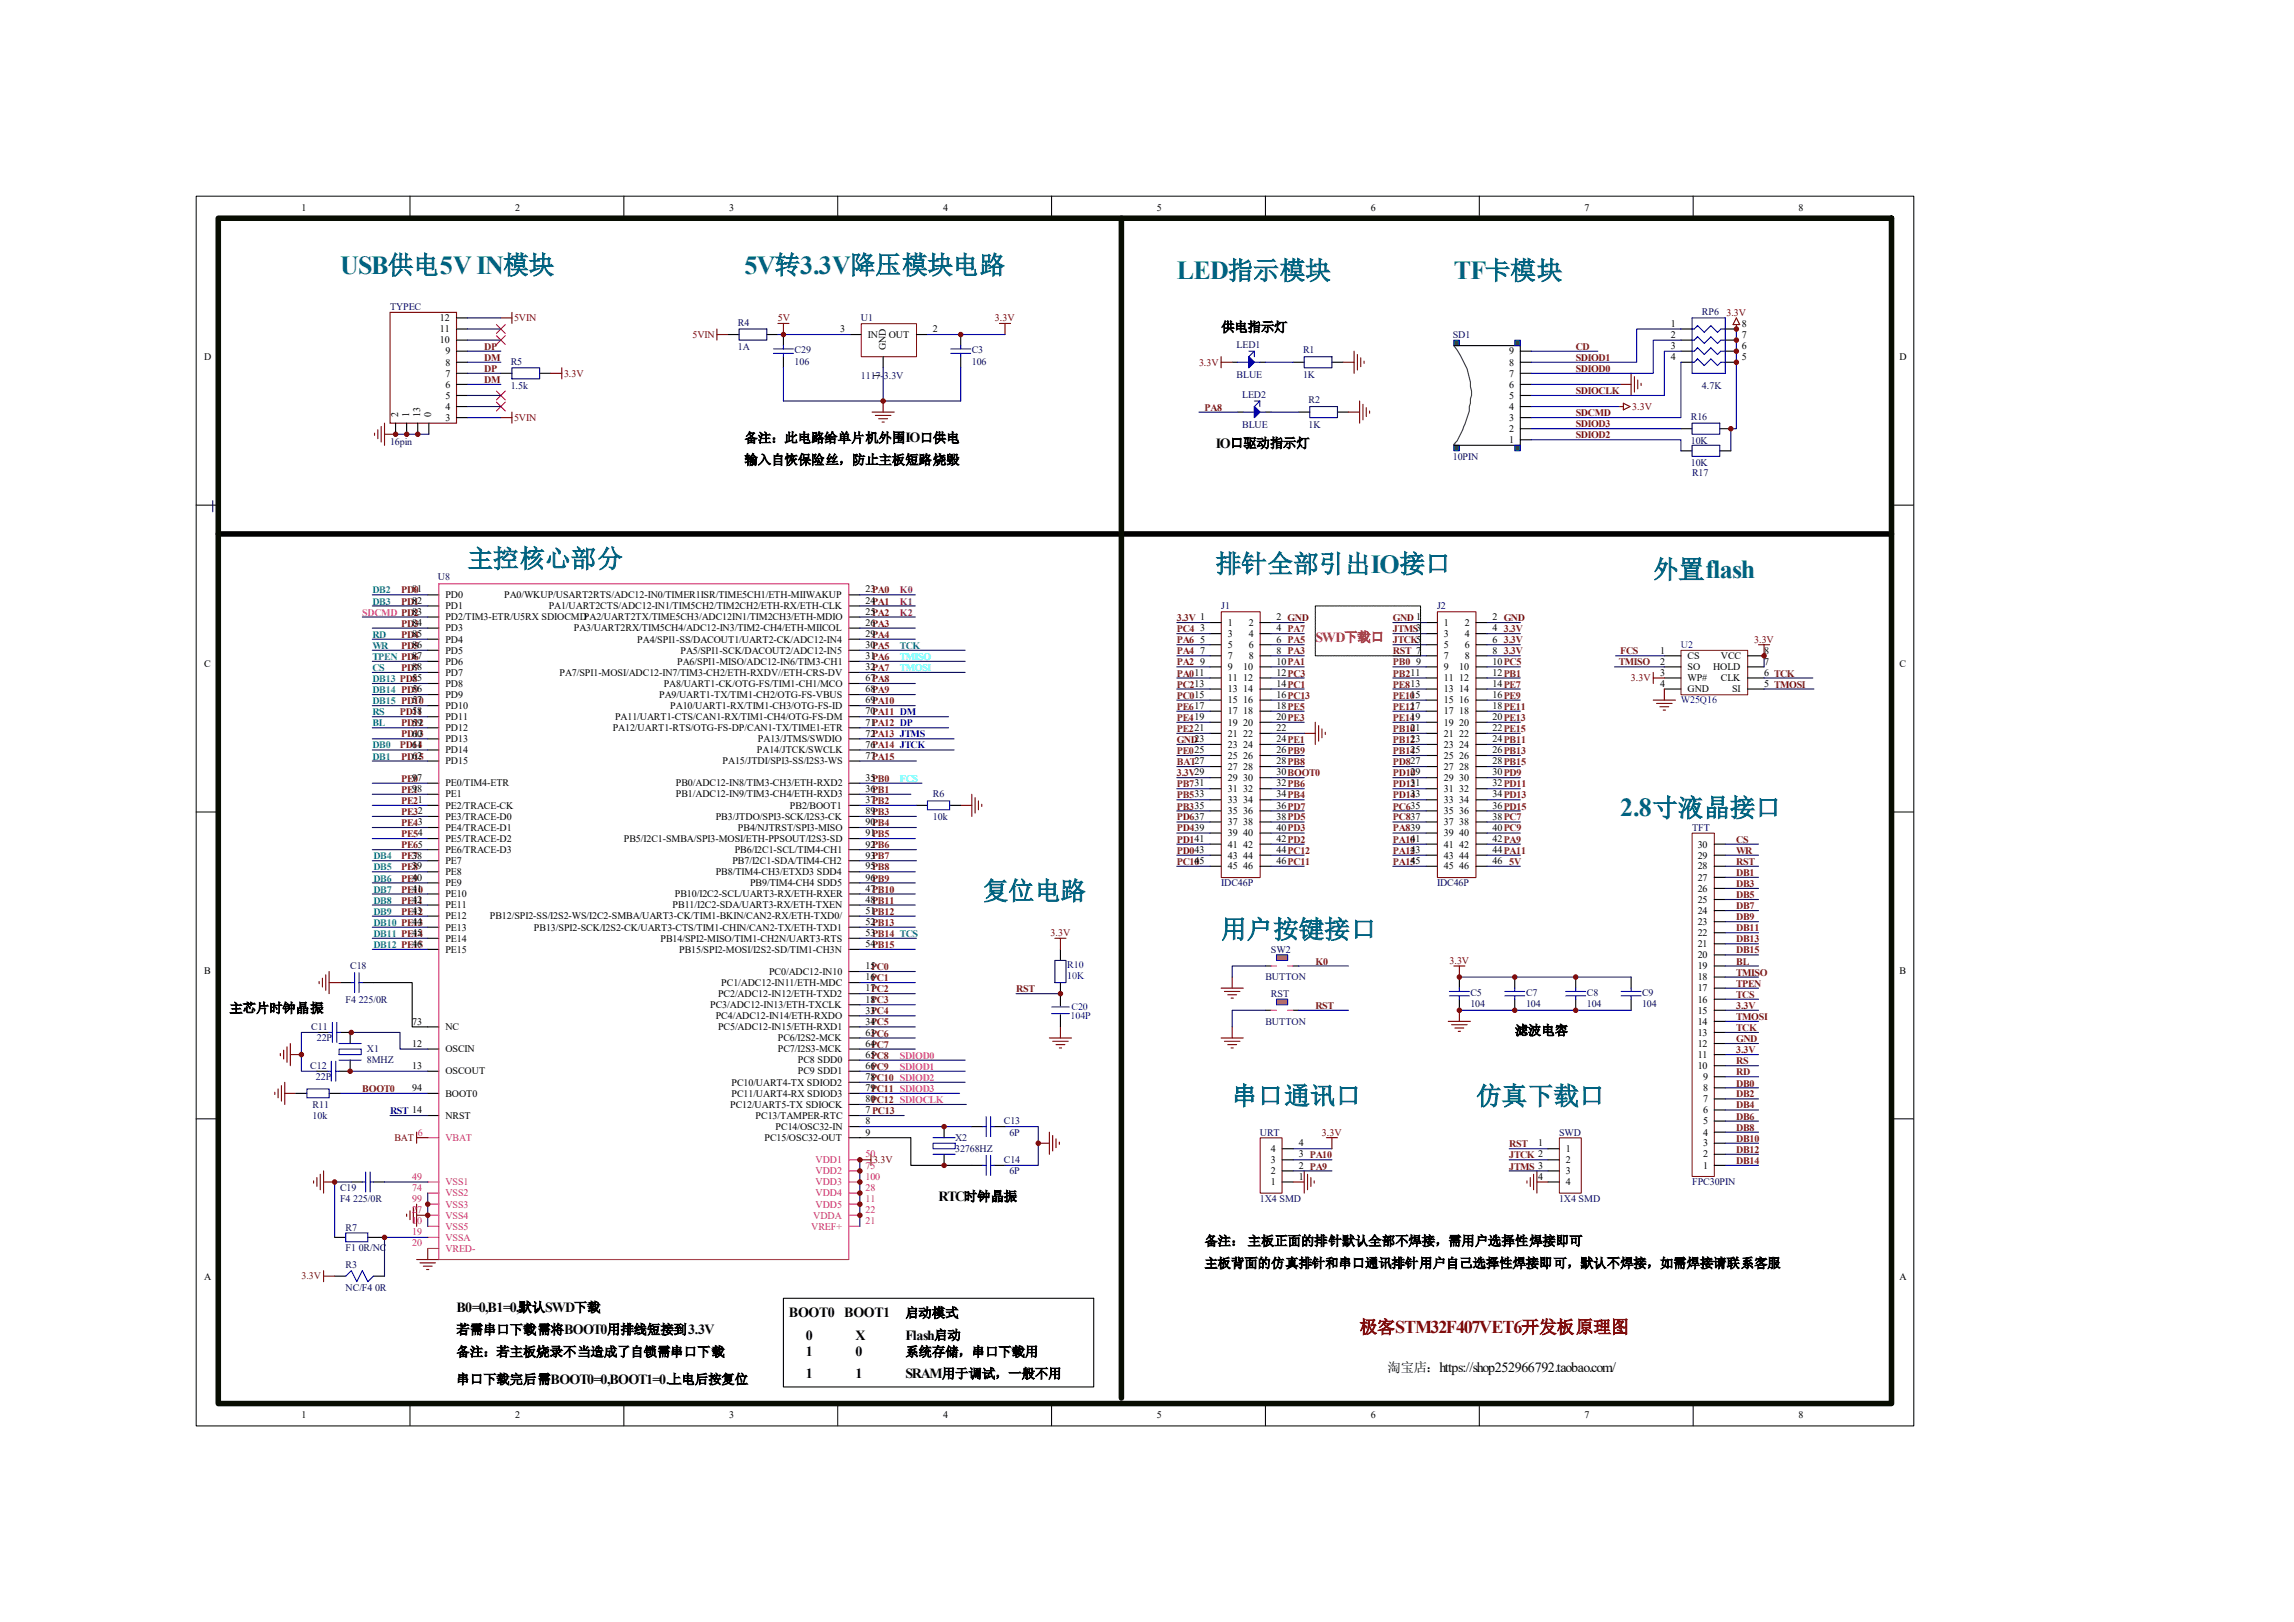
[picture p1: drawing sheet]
<svg xmlns="http://www.w3.org/2000/svg" width="297mm" height="210mm" viewBox="0 0 297 210" stroke-linecap="round" stroke-linejoin="round" font-family="sans-serif">
<defs><g id="words">
<g font-size="3.4" fill="#006281">
<text x="44" y="35.4">USB供电5V IN模块</text>
<text x="96.4" y="35.4">5V转3.3V降压模块电路</text>
<text x="152.4" y="36.2">LED指示模块</text>
<text x="188.2" y="36.2">TF卡模块</text>
<text x="209.8" y="105.7">2.8寸液晶接口</text>
</g>
<g font-size="3.3" fill="#006281">
<text x="60.5" y="73.4">主控核心部分</text>
<text x="157.4" y="74.1">排针全部引出IO接口</text>
<text x="214" y="74.8">外置flash</text>
<text x="127.3" y="116.5">复位电路</text>
<text x="158.1" y="121.5">用户按键接口</text>
<text x="159.5" y="143">串口通讯口</text>
<text x="191.1" y="143">仿真下载口</text>
</g>
<text font-size="2.3" fill="#800000" x="176" y="172.6">极客STM32F407VET6开发板原理图</text>
<g font-size="1.8">
<text x="157.4" y="58">IO口驱动指示灯</text>
<text x="121.5" y="155.5">RTC时钟晶振</text>
<text x="59.1" y="169.8">B0=0,B1=0,默认SWD下载</text>
<text x="102.2" y="170.6">BOOT0 BOOT1</text>
<text x="104.3" y="173.4">0</text>
<text x="110.7" y="173.4">X</text>
<text x="117.2" y="173.4">Flash启动</text>
<text x="104.3" y="175.6">1</text>
<text x="104.3" y="178.4">1</text>
<text x="110.7" y="175.6">0</text>
<text x="110.7" y="178.4">1</text>
<text x="117.2" y="178.4">SRAM用于调试，一般不用</text>
</g>
<text font-size="1.8" fill="#de4f16" x="170.3" y="83.1">SWD下载口</text>
<g font-size="1.7">
<text x="158.1" y="42.9">供电指示灯</text>
<text x="96.4" y="57.3">备注：此电路给单片机外围IO口供电</text>
<text x="96.4" y="60.1">输入自恢保险丝，防止主板短路烧毁</text>
<text x="29.7" y="131.1">主芯片时钟晶振</text>
<text x="196.1" y="134">滤波电容</text>
<text x="156" y="161.2">备注： 主板正面的排针默认全部不焊接，需用户选择性焊接即可</text>
<text x="156" y="164.1">主板背面的仿真排针和串口通讯排针用户自己选择性焊接即可，默认不焊接，如需焊接请联系客服</text>
<text x="59.1" y="172.7">若需串口下载需将BOOT0用排线短接到3.3V</text>
<text x="117.2" y="170.6">启动模式</text>
<text x="59.1" y="175.6">备注：若主板烧录不当造成了自锁需串口下载</text>
<text x="59.1" y="179.2">串口下载完后需BOOT0=0,BOOT1=0.上电后按复位</text>
<text x="117.2" y="175.6">系统存储，串口下载用</text>
<text x="179.6" y="177.7">淘宝店：https://shop252966792.taobao.com/</text>
</g>
<g font-size="1.3">
<text x="39" y="27.3">1</text>
<text x="66.7" y="27.3">2</text>
<text x="94.4" y="27.3">3</text>
<text x="122.1" y="27.3">4</text>
<text x="149.8" y="27.3">5</text>
<text x="177.5" y="27.3">6</text>
<text x="205.1" y="27.3">7</text>
<text x="232.8" y="27.3">8</text>
<text x="56.9" y="41.6">12</text>
<text x="26.4" y="46.6">D</text>
<text x="56.9" y="44.4">10</text>
<text x="56.9" y="43">11</text>
<text x="57.7" y="47.3">8</text>
<text x="57.7" y="45.9">9</text>
<text x="108.8" y="43">3</text>
<text x="112.4" y="43.7">IN</text>
<text x="114.7" y="45.3" transform="rotate(-90 114.7 45.3)">GND</text>
<text x="115.1" y="43.7">OUT</text>
<text x="120.8" y="43">2</text>
<text x="195.4" y="47.3">8</text>
<text x="195.4" y="45.9">9</text>
<text x="216.3" y="42.3">1</text>
<text x="216.3" y="43.7">2</text>
<text x="216.3" y="45.2">3</text>
<text x="216.3" y="46.6">4</text>
<text x="225.5" y="42.3">8</text>
<text x="225.5" y="43.7">7</text>
<text x="225.5" y="45.2">6</text>
<text x="225.5" y="46.6">5</text>
<text x="245.9" y="46.6">D</text>
<text x="51.6" y="53.9" transform="rotate(-90 51.6 53.9)">2</text>
<text x="53" y="53.9" transform="rotate(-90 53 53.9)">1</text>
<text x="54.4" y="53.9" transform="rotate(-90 54.4 53.9)">13</text>
<text x="55.8" y="53.9" transform="rotate(-90 55.8 53.9)">0</text>
<text x="57.7" y="53">4</text>
<text x="57.7" y="51.6">5</text>
<text x="57.7" y="50.2">6</text>
<text x="57.7" y="48.8">7</text>
<text x="114" y="48.9" transform="rotate(-90 114 48.9)">1</text>
<text x="195.4" y="53">4</text>
<text x="195.4" y="51.6">5</text>
<text x="195.4" y="50.2">6</text>
<text x="195.4" y="48.8">7</text>
<text x="57.7" y="54.5">3</text>
<text x="195.4" y="57.4">1</text>
<text x="195.4" y="55.9">2</text>
<text x="195.4" y="54.5">3</text>
<text x="57.7" y="77.4">PD0</text>
<text x="65.3" y="77.4">PA0/WKUP/USART2RTS/ADC12-IN0/TIMER1ISR/TIME5CH1/ETH-MIIWAKUP</text>
<text x="112.1" y="76.7">23PA0</text>
<text x="57.7" y="78.9">PD1</text>
<text x="57.7" y="80.3">PD2/TIM3-ETR/U5RX SDIOCMDPA2/UART2TX/TIME5CH3/ADC12IN1/TIM2CH3/ETH-MDIO</text>
<text x="57.7" y="81.7">PD3</text>
<text x="57.7" y="83.2">PD4</text>
<text x="71" y="78.9">PA1/UART2CTS/ADC12-IN1/TIM5CH2/TIM2CH2/ETH-RX/ETH-CLK</text>
<text x="74.3" y="81.7">PA3/UART2RX/TIM5CH4/ADC12-IN3/TIM2-CH4/ETH-MIICOL</text>
<text x="82.5" y="83.2">PA4/SPI1-SS/DACOUT1/UART2-CK/ADC12-IN4</text>
<text x="112.1" y="78.1">24PA1</text>
<text x="112.1" y="79.6">25PA2</text>
<text x="112.1" y="81">26PA3</text>
<text x="112.1" y="82.5">29PA4</text>
<text x="112.1" y="83.9">30PA5</text>
<text x="155.4" y="81.7">3</text>
<text x="155.4" y="83.2">5</text>
<text x="159" y="81">1</text>
<text x="159" y="82.5">3</text>
<text x="159" y="83.9">5</text>
<text x="161.7" y="81">2</text>
<text x="161.7" y="82.5">4</text>
<text x="161.7" y="83.9">6</text>
<text x="165.3" y="80.3">2 GND</text>
<text x="165.3" y="81.7">4 PA7</text>
<text x="165.3" y="83.2">6 PA5</text>
<text x="186.9" y="81">1</text>
<text x="186.9" y="82.5">3</text>
<text x="186.9" y="83.9">5</text>
<text x="189.7" y="81">2</text>
<text x="189.7" y="82.5">4</text>
<text x="189.7" y="83.9">6</text>
<text x="193.3" y="80.3">2 GND</text>
<text x="193.3" y="81.7">4</text>
<text x="193.3" y="83.2">6</text>
<text x="26.4" y="86.3">C</text>
<text x="57.7" y="84.6">PD5</text>
<text x="57.7" y="86.1">PD6</text>
<text x="57.7" y="87.5">PD7</text>
<text x="57.7" y="88.9">PD8</text>
<text x="72.4" y="87.5">PA7/SPI1-MOSI/ADC12-IN7/TIM3-CH2/ETH-RXDV//ETH-CRS-DV</text>
<text x="85.9" y="88.9">PA8/UART1-CK/OTG-FS/TIM1-CH1/MCO</text>
<text x="87.7" y="86.1">PA6/SPI1-MISO/ADC12-IN6/TIM3-CH1</text>
<text x="88.1" y="84.6">PA5/SPI1-SCK/DACOUT2/ADC12-IN5</text>
<text x="112.1" y="85.3">31PA6</text>
<text x="112.1" y="86.8">32PA7</text>
<text x="112.1" y="88.2">67PA8</text>
<text x="112.1" y="89.6">68PA9</text>
<text x="155.4" y="84.6">7</text>
<text x="155.4" y="86.1">9</text>
<text x="159" y="85.3">7</text>
<text x="159" y="86.8">9</text>
<text x="159" y="88.2">11</text>
<text x="159" y="89.6">13</text>
<text x="161" y="86.8">10</text>
<text x="161" y="88.2">12</text>
<text x="161" y="89.6">14</text>
<text x="161.7" y="85.3">8</text>
<text x="165.3" y="84.6">8 PA3</text>
<text x="165.3" y="86.1">10PA1</text>
<text x="165.3" y="87.5">12PC3</text>
<text x="165.3" y="88.9">14PC1</text>
<text x="183.3" y="86.1">9</text>
<text x="186.9" y="85.3">7</text>
<text x="186.9" y="86.8">9</text>
<text x="186.9" y="88.2">11</text>
<text x="186.9" y="89.6">13</text>
<text x="188.9" y="86.8">10</text>
<text x="188.9" y="88.2">12</text>
<text x="188.9" y="89.6">14</text>
<text x="189.7" y="85.3">8</text>
<text x="193.3" y="84.6">8</text>
<text x="193.3" y="86.1">10PC5</text>
<text x="193.3" y="87.5">12PB1</text>
<text x="193.3" y="88.9">14PE7</text>
<text x="214.9" y="84.6">1</text>
<text x="214.9" y="86.1">2</text>
<text x="214.9" y="87.5">3</text>
<text x="214.9" y="88.9">4</text>
<text x="218.5" y="85.3">CS</text>
<text x="218.5" y="86.8">SO</text>
<text x="218.5" y="88.2">WP#</text>
<text x="218.5" y="89.6">GND</text>
<text x="221.8" y="86.8">HOLD</text>
<text x="222.8" y="88.2">CLK</text>
<text x="222.8" y="85.3">VCC</text>
<text x="224.2" y="89.6">SI</text>
<text x="228.4" y="88.9">5 TMOSI</text>
<text x="228.4" y="87.5">6 TCK</text>
<text x="228.4" y="86.1">7</text>
<text x="228.4" y="84.6">8</text>
<text x="245.9" y="86.3">C</text>
<text x="57.7" y="90.3">PD9</text>
<text x="57.7" y="91.8">PD10</text>
<text x="57.7" y="93.2">PD11</text>
<text x="57.7" y="94.7">PD12</text>
<text x="79.3" y="94.7">PA12/UART1-RTS/OTG-FS-DP/CAN1-TX/TIME1-ETR</text>
<text x="79.6" y="93.2">PA11/UART1-CTS/CAN1-RX/TIM1-CH4/OTG-FS-DM</text>
<text x="85.3" y="90.3">PA9/UART1-TX/TIM1-CH2/OTG-FS-VBUS</text>
<text x="86.8" y="91.8">PA10/UART1-RX/TIM1-CH3/OTG-FS-ID</text>
<text x="112.1" y="91.1">69PA10</text>
<text x="112.1" y="92.5">70PA11 DM</text>
<text x="112.1" y="93.9">71PA12 DP</text>
<text x="112.1" y="95.4">72PA13 JTMS</text>
<text x="159" y="91.1">15</text>
<text x="159" y="92.5">17</text>
<text x="159" y="93.9">19</text>
<text x="159" y="95.4">21</text>
<text x="161" y="91.1">16</text>
<text x="161" y="92.5">18</text>
<text x="161" y="93.9">20</text>
<text x="161" y="95.4">22</text>
<text x="165.3" y="90.3">16PC13</text>
<text x="165.3" y="91.8">18PE5</text>
<text x="165.3" y="93.2">20PE3</text>
<text x="165.3" y="94.7">22</text>
<text x="182.6" y="94.7">21</text>
<text x="186.9" y="91.1">15</text>
<text x="186.9" y="92.5">17</text>
<text x="186.9" y="93.9">19</text>
<text x="186.9" y="95.4">21</text>
<text x="188.9" y="91.1">16</text>
<text x="188.9" y="92.5">18</text>
<text x="188.9" y="93.9">20</text>
<text x="188.9" y="95.4">22</text>
<text x="193.3" y="90.3">16PE9</text>
<text x="193.3" y="91.8">18PE11</text>
<text x="193.3" y="93.2">20PE13</text>
<text x="193.3" y="94.7">22PE15</text>
<text x="57.7" y="96.1">PD13</text>
<text x="57.7" y="97.5">PD14</text>
<text x="57.7" y="99">PD15</text>
<text x="57.7" y="101.8">PE0/TIM4-ETR</text>
<text x="87.5" y="101.8">PB0/ADC12-IN8/TIM3-CH3/ETH-RXD2</text>
<text x="93.6" y="99">PA15/JTDI/SPI3-SS/I2S3-WS</text>
<text x="98" y="97.5">PA14/JTCK/SWCLK</text>
<text x="98.1" y="96.1">PA13/JTMS/SWDIO</text>
<text x="112.1" y="96.8">76PA14 JTCK</text>
<text x="112.1" y="98.3">77PA15</text>
<text x="112.1" y="101.1">35PB0</text>
<text x="159" y="96.8">23</text>
<text x="159" y="98.3">25</text>
<text x="159" y="99.7">27</text>
<text x="159" y="101.1">29</text>
<text x="161" y="96.8">24</text>
<text x="161" y="98.3">26</text>
<text x="161" y="99.7">28</text>
<text x="161" y="101.1">30</text>
<text x="165.3" y="96.1">24PE1</text>
<text x="165.3" y="97.5">26PB9</text>
<text x="165.3" y="99">28PB8</text>
<text x="165.3" y="100.4">30BOOT0</text>
<text x="165.3" y="101.8">32PB6</text>
<text x="182.6" y="96.1">23</text>
<text x="182.6" y="97.5">25</text>
<text x="182.6" y="100.4">2</text>
<text x="182.6" y="101.8">3</text>
<text x="186.9" y="96.8">23</text>
<text x="186.9" y="98.3">25</text>
<text x="186.9" y="99.7">27</text>
<text x="186.9" y="101.1">29</text>
<text x="188.9" y="96.8">24</text>
<text x="188.9" y="98.3">26</text>
<text x="188.9" y="99.7">28</text>
<text x="188.9" y="101.1">30</text>
<text x="193.3" y="96.1">24PB11</text>
<text x="193.3" y="97.5">26PB13</text>
<text x="193.3" y="99">28PB15</text>
<text x="193.3" y="100.4">30PD9</text>
<text x="193.3" y="101.8">32PD11</text>
<text x="57.7" y="103.3">PE1</text>
<text x="57.7" y="104.7">PE2/TRACE-CK</text>
<text x="57.7" y="106.1">PE3/TRACE-D0</text>
<text x="57.7" y="107.6">PE4/TRACE-D1</text>
<text x="87.5" y="103.3">PB1/ADC12-IN9/TIM3-CH4/ETH-RXD3</text>
<text x="92.7" y="106.1">PB3/JTDO/SPI3-SCK/I2S3-CK</text>
<text x="95.5" y="107.6">PB4/NJTRST/SPI3-MISO</text>
<text x="102.3" y="104.7">PB2/BOOT1</text>
<text x="112.1" y="102.5">36PB1</text>
<text x="112.1" y="104">37PB2</text>
<text x="112.1" y="105.4">89PB3</text>
<text x="112.1" y="106.8">90PB4</text>
<text x="159" y="102.5">31</text>
<text x="159" y="104">33</text>
<text x="159" y="105.4">35</text>
<text x="159" y="106.8">37</text>
<text x="161" y="102.5">32</text>
<text x="161" y="104">34</text>
<text x="161" y="105.4">36</text>
<text x="161" y="106.8">38</text>
<text x="165.3" y="103.3">34PB4</text>
<text x="165.3" y="104.7">36PD7</text>
<text x="165.3" y="106.1">38PD5</text>
<text x="165.3" y="107.6">40PD3</text>
<text x="182.6" y="103.3">3</text>
<text x="186.9" y="102.5">31</text>
<text x="186.9" y="104">33</text>
<text x="186.9" y="105.4">35</text>
<text x="186.9" y="106.8">37</text>
<text x="188.9" y="102.5">32</text>
<text x="188.9" y="104">34</text>
<text x="188.9" y="105.4">36</text>
<text x="188.9" y="106.8">38</text>
<text x="193.3" y="103.3">34PD13</text>
<text x="193.3" y="104.7">36PD15</text>
<text x="193.3" y="106.1">38PC7</text>
<text x="193.3" y="107.6">40PC9</text>
<text x="57.7" y="109">PE5/TRACE-D2</text>
<text x="57.7" y="110.4">PE6/TRACE-D3</text>
<text x="57.7" y="111.9">PE7</text>
<text x="57.7" y="113.3">PE8</text>
<text x="80.8" y="109">PB5/I2C1-SMBA/SPI3-MOSI/ETH-PPSOUT/I2S3-SD</text>
<text x="92.7" y="113.3">PB8/TIM4-CH3/ETXD3 SDD4</text>
<text x="94.8" y="111.9">PB7/I2C1-SDA/TIM4-CH2</text>
<text x="95.1" y="110.4">PB6/I2C1-SCL/TIM4-CH1</text>
<text x="112.1" y="108.3">91PB5</text>
<text x="112.1" y="109.7">92PB6</text>
<text x="112.1" y="111.2">93PB7</text>
<text x="112.1" y="112.6">95PB8</text>
<text x="159" y="108.3">39</text>
<text x="159" y="109.7">41</text>
<text x="159" y="111.2">43</text>
<text x="159" y="112.6">45</text>
<text x="161" y="108.3">40</text>
<text x="161" y="109.7">42</text>
<text x="161" y="111.2">44</text>
<text x="161" y="112.6">46</text>
<text x="165.3" y="109">42PD2</text>
<text x="165.3" y="110.4">44PC12</text>
<text x="165.3" y="111.9">46PC11</text>
<text x="182.6" y="109">41</text>
<text x="182.6" y="110.4">43</text>
<text x="182.6" y="111.9">45</text>
<text x="186.9" y="108.3">39</text>
<text x="186.9" y="109.7">41</text>
<text x="186.9" y="111.2">43</text>
<text x="186.9" y="112.6">45</text>
<text x="188.9" y="108.3">40</text>
<text x="188.9" y="109.7">42</text>
<text x="188.9" y="111.2">44</text>
<text x="188.9" y="112.6">46</text>
<text x="193.3" y="109">42PA9</text>
<text x="193.3" y="110.4">44PA11</text>
<text x="193.3" y="111.9">46</text>
<text x="219.8" y="112.6">28</text>
<text x="219.8" y="111.2">29</text>
<text x="219.8" y="109.7">30</text>
<text x="57.7" y="114.7">PE9</text>
<text x="57.7" y="116.2">PE10</text>
<text x="57.7" y="117.6">PE11</text>
<text x="57.7" y="119">PE12</text>
<text x="63.4" y="119">PB12/SPI2-SS/I2S2-WS/I2C2-SMBA/UART3-CK/TIM1-BKIN/CAN2-RX/ETH-TXD0/</text>
<text x="87.1" y="117.6">PB11/I2C2-SDA/UART3-RX/ETH-TXEN</text>
<text x="87.4" y="116.2">PB10/I2C2-SCL/UART3-RX/ETH-RXER</text>
<text x="97.1" y="114.7">PB9/TIM4-CH4 SDD5</text>
<text x="112.1" y="114">96PB9</text>
<text x="112.1" y="115.4">47PB10</text>
<text x="112.1" y="116.9">48PB11</text>
<text x="112.1" y="118.3">51PB12</text>
<text x="112.1" y="119.8">52PB13</text>
<text x="219.8" y="119.8">23</text>
<text x="219.8" y="118.3">24</text>
<text x="219.8" y="116.9">25</text>
<text x="219.8" y="115.4">26</text>
<text x="219.8" y="114">27</text>
<text x="57.7" y="120.5">PE13</text>
<text x="57.7" y="121.9">PE14</text>
<text x="57.7" y="123.4">PE15</text>
<text x="69.1" y="120.5">PB13/SPI2-SCK/I2S2-CK/UART3-CTS/TIM1-CHIN/CAN2-TX/ETH-TXD1</text>
<text x="85.5" y="121.9">PB14/SPI2-MISO/TIM1-CH2N/UART3-RTS</text>
<text x="87.9" y="123.4">PB15/SPI2-MOSI/I2S2-SD/TIM1-CH3N</text>
<text x="112.1" y="121.2">53PB14 TCS</text>
<text x="112.1" y="122.6">54PB15</text>
<text x="112.1" y="125.5">15PC0</text>
<text x="219.8" y="125.5">19</text>
<text x="219.8" y="124.1">20</text>
<text x="219.8" y="122.6">21</text>
<text x="219.8" y="121.2">22</text>
<text x="26.4" y="126.1">B</text>
<text x="91.9" y="130.5">PC3/ADC12-IN13/ETH-TXCLK</text>
<text x="92.7" y="132">PC4/ADC12-IN14/ETH-RXDO</text>
<text x="93" y="129.1">PC2/ADC12-IN12/ETH-TXD2</text>
<text x="93.4" y="127.6">PC1/ADC12-IN11/ETH-MDC</text>
<text x="99.6" y="126.2">PC0/ADC12-IN10</text>
<text x="112.1" y="126.9">16PC1</text>
<text x="112.1" y="128.4">17PC2</text>
<text x="112.1" y="129.8">18PC3</text>
<text x="112.1" y="131.2">33PC4</text>
<text x="219.8" y="131.2">15</text>
<text x="219.8" y="129.8">16</text>
<text x="219.8" y="128.4">17</text>
<text x="219.8" y="126.9">18</text>
<text x="245.9" y="126.1">B</text>
<text x="53.4" y="135.6">12</text>
<text x="53.4" y="132.7">73</text>
<text x="57.7" y="136.2">OSCIN</text>
<text x="57.7" y="133.4">NC</text>
<text x="93" y="133.4">PC5/ADC12-IN15/ETH-RXD1</text>
<text x="100.7" y="134.8">PC6/I2S2-MCK</text>
<text x="100.7" y="136.2">PC7/I2S3-MCK</text>
<text x="103.3" y="137.7">PC8 SDD0</text>
<text x="112.1" y="132.7">34PC5</text>
<text x="112.1" y="134.1">63PC6</text>
<text x="112.1" y="135.6">64PC7</text>
<text x="112.1" y="136.9">65PC8</text>
<text x="219.8" y="136.9">11</text>
<text x="219.8" y="135.6">12</text>
<text x="219.8" y="134.1">13</text>
<text x="219.8" y="132.7">14</text>
<text x="53.4" y="141.3">94</text>
<text x="53.4" y="138.4">13</text>
<text x="57.7" y="142">BOOT0</text>
<text x="57.7" y="139.1">OSCOUT</text>
<text x="94.5" y="143.4">PC12/UART5-TX SDIOCK</text>
<text x="94.7" y="140.5">PC10/UART4-TX SDIOD2</text>
<text x="94.7" y="142">PC11/UART4-RX SDIOD3</text>
<text x="103.3" y="139.1">PC9 SDD1</text>
<text x="112.1" y="138.4">66PC9</text>
<text x="112.1" y="139.8">78PC10 SDIOD2</text>
<text x="112.1" y="141.3">79PC11 SDIOD3</text>
<text x="112.1" y="142.7">80PC12 SDIOCLK</text>
<text x="219.8" y="138.4">10</text>
<text x="220.5" y="142.7">7</text>
<text x="220.5" y="141.3">8</text>
<text x="220.5" y="139.8">9</text>
<text x="57.7" y="144.9">NRST</text>
<text x="97.8" y="144.9">PC13/TAMPER-RTC</text>
<text x="99" y="147.7">PC15/OSC32-OUT</text>
<text x="100.4" y="146.3">PC14/OSC32-IN</text>
<text x="112.1" y="144.1">7PC13</text>
<text x="112.1" y="145.6">8</text>
<text x="112.1" y="147">9</text>
<text x="164.5" y="149.1">4</text>
<text x="168.1" y="149.9">3 PA10</text>
<text x="168.1" y="148.4">4</text>
<text x="199.1" y="148.4">1</text>
<text x="202.7" y="149.1">1</text>
<text x="220.5" y="149.9">2</text>
<text x="220.5" y="148.4">3</text>
<text x="220.5" y="147">4</text>
<text x="220.5" y="145.6">5</text>
<text x="220.5" y="144.1">6</text>
<text x="164.5" y="153.5">1</text>
<text x="164.5" y="152">2</text>
<text x="164.5" y="150.6">3</text>
<text x="168.1" y="152.7">1</text>
<text x="168.1" y="151.3">2 PA9</text>
<text x="199.1" y="152.7">4</text>
<text x="202.7" y="150.6">2</text>
<text x="202.7" y="152">3</text>
<text x="202.7" y="153.5">4</text>
<text x="220.5" y="151.3">1</text>
<text x="26.4" y="165.8">A</text>
<text x="245.9" y="165.8">A</text>
<text x="39" y="183.6">1</text>
<text x="66.7" y="183.6">2</text>
<text x="94.4" y="183.6">3</text>
<text x="122.1" y="183.6">4</text>
<text x="149.8" y="183.6">5</text>
<text x="177.5" y="183.6">6</text>
<text x="205.1" y="183.6">7</text>
<text x="232.8" y="183.6">8</text>
</g>
<g font-size="1.3" fill="#000080">
<text x="50.5" y="40.2">TYPEC</text>
<text x="111.5" y="41.6">U1</text>
<text x="220.3" y="40.7">RP6</text>
<text x="66.1" y="47.2">R5</text>
<text x="95.5" y="42.2">R4</text>
<text x="95.5" y="45.3">1A</text>
<text x="102.9" y="45.8">C29</text>
<text x="102.9" y="47.2">106</text>
<text x="125.8" y="45.8">C3</text>
<text x="125.8" y="47.2">106</text>
<text x="160.1" y="45">LED1</text>
<text x="168.7" y="45.8">R1</text>
<text x="188.1" y="43.7">SD1</text>
<text x="66.1" y="50.3">1.5k</text>
<text x="111.5" y="49.1">1117-</text>
<text x="114.4" y="49.1">3.3V</text>
<text x="160.1" y="48.9">BLUE</text>
<text x="160.8" y="51.5">LED2</text>
<text x="168.7" y="48.9">1K</text>
<text x="169.4" y="52.2">R2</text>
<text x="220.3" y="50.3">4.7K</text>
<text x="50.5" y="57.7">16pin</text>
<text x="160.8" y="55.4">BLUE</text>
<text x="169.4" y="55.4">1K</text>
<text x="188.1" y="59.5">10PIN</text>
<text x="218.9" y="54.4">R16</text>
<text x="218.9" y="57.5">10K</text>
<text x="218.9" y="60.4">10K</text>
<text x="219.1" y="61.7">R17</text>
<text x="56.7" y="75.1">U8</text>
<text x="158.1" y="78.9">J1</text>
<text x="186.1" y="78.9">J2</text>
<text x="120.8" y="103.3">R6</text>
<text x="120.8" y="106.1">10k</text>
<text x="219.1" y="107.6">TFT</text>
<text x="158.1" y="114.7">IDC46P</text>
<text x="186.1" y="114.7">IDC46P</text>
<text x="45.3" y="125.5">C18</text>
<text x="164.5" y="123.4">SW2</text>
<text x="44.7" y="129.8">F4</text>
<text x="46.4" y="129.8">225/0R</text>
<text x="163.8" y="126.9">BUTTON</text>
<text x="164.5" y="129.1">RST</text>
<text x="190.4" y="128.9">C5</text>
<text x="190.4" y="130.4">104</text>
<text x="197.6" y="128.9">C7</text>
<text x="197.6" y="130.4">104</text>
<text x="205.4" y="128.9">C8</text>
<text x="205.4" y="130.4">104</text>
<text x="212.6" y="128.9">C9</text>
<text x="212.6" y="130.4">104</text>
<text x="40.3" y="133.4">C11</text>
<text x="41" y="134.8">22P</text>
<text x="47.5" y="136.2">X1</text>
<text x="47.5" y="137.7">8MHZ</text>
<text x="163.8" y="132.7">BUTTON</text>
<text x="40.2" y="138.4">C12</text>
<text x="40.5" y="143.4">R11</text>
<text x="40.9" y="139.8">22P</text>
<text x="40.5" y="144.9">10k</text>
<text x="123.7" y="147.7">X2</text>
<text x="123.7" y="149.1">32768HZ</text>
<text x="130" y="145.6">C13</text>
<text x="130.7" y="147">6P</text>
<text x="163.1" y="147">URT</text>
<text x="201.8" y="147">SWD</text>
<text x="44" y="154.2">C19</text>
<text x="44" y="155.6">F4</text>
<text x="45.7" y="155.6">225/0R</text>
<text x="130" y="150.6">C14</text>
<text x="130.7" y="152">6P</text>
<text x="163.1" y="155.6">1X4 SMD</text>
<text x="201.8" y="155.6">1X4 SMD</text>
<text x="219.1" y="153.5">FPC30PIN</text>
<text x="44.7" y="159.3">R7</text>
<text x="44.7" y="161.9">F1</text>
<text x="46.4" y="161.9">0R/NC</text>
<text x="44.7" y="164.2">R3</text>
<text x="44.7" y="167.1">NC/F4</text>
<text x="48.6" y="167.1">0R</text>
</g>
<g font-size="1.3" fill="#800000">
<text x="66.5" y="41.6">5VIN</text>
<text x="100.7" y="41.6">5V</text>
<text x="128.8" y="41.6">3.3V</text>
<text x="223.5" y="40.9">3.3V</text>
<text x="89.7" y="43.7">5VIN</text>
<text x="155.2" y="47.3">3.3V</text>
<text x="73" y="48.8">3.3V</text>
<text x="211.3" y="53">3.3V</text>
<text x="66.5" y="54.5">5VIN</text>
<text x="227.1" y="83.2">3.3V</text>
<text x="211.2" y="88.2">3.3V</text>
<text x="136" y="121.2">3.3V</text>
<text x="187.7" y="124.8">3.3V</text>
<text x="51.1" y="147.7">BAT</text>
<text x="171.2" y="147">3.3V</text>
<text x="113" y="150.6">3.3V</text>
</g>
<g font-size="1.3" fill="#781915">
<text x="62.7" y="46.7">DM</text>
<text x="62.7" y="45.3">DP</text>
<text x="204" y="45.3">CD</text>
<text x="204" y="46.7">SDIOD1</text>
<text x="62.7" y="48.1">DP</text>
<text x="62.7" y="49.6">DM</text>
<text x="156" y="53.2">PA8</text>
<text x="204" y="48.1">SDIOD0</text>
<text x="204" y="51">SDIOCLK</text>
<text x="204" y="53.9">SDCMD</text>
<text x="204" y="56.8">SDIOD2</text>
<text x="204" y="55.3">SDIOD3</text>
<text x="51.9" y="76.8">PD801</text>
<text x="51.9" y="78.3">PD812</text>
<text x="51.9" y="81.2">PD834</text>
<text x="51.9" y="82.5">PD845</text>
<text x="51.9" y="84">PD856</text>
<text x="152.4" y="83.3">PA6</text>
<text x="152.4" y="81.8">PC4</text>
<text x="152.4" y="80.4">3.3V 1</text>
<text x="180.3" y="81.8">JTMS3</text>
<text x="180.3" y="83.3">JTCK5</text>
<text x="180.3" y="80.4">GND 1</text>
<text x="194.7" y="81.8">3.3V</text>
<text x="194.7" y="83.3">3.3V</text>
<text x="51.9" y="86.9">PD878</text>
<text x="53.4" y="88.3">8</text>
<text x="152.4" y="86.1">PA2</text>
<text x="152.4" y="89">PC213</text>
<text x="152.4" y="87.6">PA011</text>
<text x="152.4" y="84.7">PA4</text>
<text x="180.3" y="86.1">PB0</text>
<text x="180.3" y="84.7">RST 7</text>
<text x="180.3" y="89">PE813</text>
<text x="180.3" y="87.6">PB211</text>
<text x="194.7" y="84.7">3.3V</text>
<text x="209.6" y="86.1">TMISO</text>
<text x="209.8" y="84.7">FCS</text>
<text x="51.8" y="92.6">PD58</text>
<text x="51.9" y="94">PD5192</text>
<text x="51.9" y="95.5">PD6103</text>
<text x="53.4" y="92.6">11</text>
<text x="152.4" y="90.5">PC015</text>
<text x="152.4" y="94.7">PE221</text>
<text x="152.4" y="93.3">PE419</text>
<text x="152.4" y="91.9">PE617</text>
<text x="180.3" y="94.7">PB10</text>
<text x="180.3" y="90.5">PE1015</text>
<text x="180.3" y="91.9">PE1217</text>
<text x="180.3" y="93.3">PE1419</text>
<text x="51.8" y="96.9">PD61</text>
<text x="51.9" y="98.3">PD6125</text>
<text x="51.9" y="101.2">PE907</text>
<text x="53.4" y="96.9">14</text>
<text x="152.4" y="100.5">3.3V29</text>
<text x="152.4" y="101.9">PB731</text>
<text x="152.4" y="97.6">PE025</text>
<text x="152.4" y="96.2">GND23</text>
<text x="152.4" y="99.1">BAT27</text>
<text x="180.3" y="97.6">PB14</text>
<text x="180.3" y="96.2">PB12</text>
<text x="180.3" y="99.1">PD827</text>
<text x="180.3" y="100.5">PD109</text>
<text x="180.3" y="101.9">PD121</text>
<text x="51.9" y="102.7">PE918</text>
<text x="51.9" y="104.1">PE21</text>
<text x="51.9" y="105.5">PE32</text>
<text x="51.9" y="106.9">PE43</text>
<text x="152.4" y="104.8">PB335</text>
<text x="152.4" y="103.4">PB533</text>
<text x="152.4" y="107.7">PD439</text>
<text x="152.4" y="106.2">PD637</text>
<text x="180.3" y="107.7">PA839</text>
<text x="180.3" y="106.2">PC837</text>
<text x="180.3" y="104.8">PC635</text>
<text x="180.3" y="103.4">PD143</text>
<text x="51.9" y="108.4">PE54</text>
<text x="51.9" y="109.8">PE65</text>
<text x="51.9" y="111.3">PE378</text>
<text x="51.9" y="112.7">PE389</text>
<text x="152.4" y="112">PC145</text>
<text x="152.4" y="110.5">PD043</text>
<text x="152.4" y="109.1">PD141</text>
<text x="154.6" y="112">0</text>
<text x="180.3" y="110.5">PA12</text>
<text x="180.3" y="112">PA15</text>
<text x="180.3" y="109.1">PA10</text>
<text x="195.4" y="112">5V</text>
<text x="224.8" y="112">RST</text>
<text x="224.8" y="110.5">WR</text>
<text x="224.8" y="109.1">CS</text>
<text x="224.8" y="113.4">DB1</text>
<text x="51.9" y="114.1">PE490</text>
<text x="51.9" y="115.6">PE4110</text>
<text x="51.9" y="117">PE4121</text>
<text x="51.9" y="118.4">PE4132</text>
<text x="224.8" y="114.9">DB3</text>
<text x="224.8" y="116.3">DB5</text>
<text x="224.8" y="117.7">DB7</text>
<text x="224.8" y="119.1">DB9</text>
<text x="170.3" y="124.9">K0</text>
<text x="224.8" y="124.9">BL</text>
<text x="224.8" y="120.6">DB11</text>
<text x="224.8" y="122">DB13</text>
<text x="224.8" y="123.4">DB15</text>
<text x="131.6" y="128.5">RST</text>
<text x="170.3" y="130.6">RST</text>
<text x="224.8" y="127.8">TPEN</text>
<text x="224.8" y="129.2">TCS</text>
<text x="224.8" y="126.3">TMISO</text>
<text x="224.8" y="130.6">3.3V</text>
<text x="224.8" y="134.9">GND</text>
<text x="224.8" y="136.4">3.3V</text>
<text x="224.8" y="137.8">RS</text>
<text x="224.8" y="133.5">TCK</text>
<text x="224.8" y="132">TMOSI</text>
<text x="46.9" y="141.4">BOOT0</text>
<text x="224.8" y="139.2">RD</text>
<text x="224.8" y="140.7">DB0</text>
<text x="224.8" y="142.1">DB2</text>
<text x="224.8" y="143.5">DB4</text>
<text x="195.4" y="150">JTCK 2</text>
<text x="195.4" y="148.5">RST</text>
<text x="224.8" y="144.9">DB6</text>
<text x="224.8" y="146.4">DB8</text>
<text x="224.8" y="147.8">DB10</text>
<text x="224.8" y="149.3">DB12</text>
<text x="195.4" y="151.4">JTMS 3</text>
<text x="224.8" y="150.7">DB14</text>
<text x="39" y="165.7">3.3V</text>
</g>
<g font-size="1.3" fill="#00a36e">
<text x="48.2" y="76.8">DB2</text>
<text x="48.2" y="84">WR</text>
<text x="48.2" y="82.5">RD</text>
<text x="48.2" y="78.3">DB3</text>
<text x="116.5" y="84">TCK</text>
<text x="48.2" y="86.9">CS</text>
<text x="48.2" y="88.3">DB13 PD55</text>
<text x="48.2" y="89.7">DB14 PD596</text>
<text x="48.2" y="85.4">TPEN PD867</text>
<text x="48.2" y="92.6">RS</text>
<text x="48.2" y="91.2">DB15 PD5170</text>
<text x="48.2" y="94">BL</text>
<text x="48.2" y="96.9">DB0</text>
<text x="48.2" y="98.3">DB1</text>
<text x="48.3" y="111.3">DB4</text>
<text x="48.3" y="112.7">DB5</text>
<text x="48.3" y="114.1">DB6</text>
<text x="48.3" y="115.6">DB7</text>
<text x="48.3" y="117">DB8</text>
<text x="48.3" y="118.4">DB9</text>
<text x="48.3" y="119.8">DB10 PE4143</text>
<text x="48.3" y="121.3">DB11 PE4154</text>
<text x="48.3" y="122.7">DB12 PE4165</text>
</g>
<g font-size="1.3" fill="#800080">
<text x="116.5" y="76.8">K0</text>
<text x="116.5" y="78.3">K1</text>
<text x="116.5" y="79.7">K2</text>
</g>
<g font-size="1.3" fill="#f0f">
<text x="46.9" y="79.7">SDCMD PD823</text>
<text x="116.5" y="137.1">SDIOD0</text>
<text x="116.5" y="138.5">SDIOD1</text>
</g>
<g font-size="1.3" fill="#00f">
<text x="217.6" y="83.9">U2</text>
<text x="217.6" y="91.1">W25Q16</text>
<text x="138.2" y="125.3">R10</text>
<text x="138.2" y="126.8">10K</text>
<text x="138.6" y="132">104P</text>
<text x="138.7" y="130.8">C20</text>
<text x="50.5" y="144.2">RST 14</text>
</g>
<g font-size="1.3" fill="#0ff">
<text x="116.5" y="85.4">TMISO</text>
<text x="116.5" y="86.9">TMOSI</text>
<text x="116.5" y="101.2">FCS</text>
</g>
<g font-size="1.3" fill="#da2467">
<text x="54.1" y="147">6</text>
<text x="57.7" y="147.7">VBAT</text>
<text x="112.1" y="149.9">50</text>
<text x="53.4" y="155.6">99</text>
<text x="53.4" y="154.2">74</text>
<text x="53.4" y="152.7">49</text>
<text x="57.7" y="154.9">VSS2</text>
<text x="57.7" y="153.5">VSS1</text>
<text x="105.6" y="150.6">VDD1</text>
<text x="105.6" y="152">VDD2</text>
<text x="105.6" y="153.5">VDD3</text>
<text x="105.6" y="154.9">VDD4</text>
<text x="112.1" y="151.3">75</text>
<text x="112.1" y="152.7">100</text>
<text x="112.1" y="154.2">28</text>
<text x="112.1" y="155.6">11</text>
<text x="53.4" y="161.3">20</text>
<text x="53.4" y="159.9">19</text>
<text x="53.4" y="158.5">1</text>
<text x="53.4" y="157.1">2</text>
<text x="54" y="158.5">0</text>
<text x="54" y="157.1">7</text>
<text x="57.7" y="160.6">VSSA</text>
<text x="57.7" y="159.2">VSS5</text>
<text x="57.7" y="157.8">VSS4</text>
<text x="57.7" y="156.3">VSS3</text>
<text x="105" y="159.2">VREF+</text>
<text x="105.3" y="157.8">VDDA</text>
<text x="105.6" y="156.3">VDD5</text>
<text x="112.1" y="157.1">22</text>
<text x="112.1" y="158.5">21</text>
<text x="57.7" y="162.1">VRED-</text>
</g>
</g></defs>
<g fill="none" stroke="#000" stroke-width=".13">
<path d="M25.4 25.4h222.4v159.2h-222.4zM28.3 28.3h216.6v153.4h-216.6zM53.1 25.4v2.9M80.8 25.4v2.9M108.5 25.4v2.9M136.1 25.4v2.9M163.8 25.4v2.9M191.5 25.4v2.9M219.2 25.4v2.9M25.4 65.4h2.9M244.9 65.4h2.9M25.4 105.1h2.9"/>
<path d="M244.9 105.1h2.9M25.4 144.9h2.9M244.9 144.9h2.9M53.1 181.7v2.9M80.8 181.7v2.9M108.5 181.7v2.9M136.1 181.7v2.9M163.8 181.7v2.9M191.5 181.7v2.9M219.2 181.7v2.9"/>
</g>
<path d="M27.5 64.8v1.5M28.3 65.5v1.5M195.4 151.6h5M195.4 150.2h5M195.4 148.7h5" fill="none" stroke="#000080" stroke-width=".14"/>
<path d="M197.7 152.9v.3M198.1 152.5v1.1M198.6 152v2M199 151.6v2.9M199 153h1.4" fill="none" stroke="#800000" stroke-width=".14"/>
<path d="M201.9 147.3h2.8v7.2h-2.8z" fill-rule="evenodd" fill="#fff"/>
<path d="M201.9 147.3h2.8v7.2h-2.8z" fill="none" stroke="#800000" stroke-width=".13"/>
<path d="M200.4 148.7h1.5M200.4 150.2h1.5M200.4 151.6h1.5M200.4 153h1.5" fill="none" stroke="#000" stroke-width=".14"/>
<path d="M167.4 153h1.5M168.9 151.6v2.9M169.3 152v2M169.7 152.5v1.1M170.1 152.9v.3M171.7 147.3h1.5M172.4 147.3v1.4" fill="none" stroke="#800000" stroke-width=".14"/>
<path d="M167.4 151.6h5M167.4 150.2h5M167.4 148.7h5" fill="none" stroke="#000080" stroke-width=".14"/>
<path d="M163.2 147.3h2.8v7.2h-2.8z" fill-rule="evenodd" fill="#fff"/>
<path d="M163.2 147.3h2.8v7.2h-2.8z" fill="none" stroke="#800000" stroke-width=".13"/>
<path d="M64.8 48.3h1.5M69.9 48.3h1.4M166 153h1.4M166 151.6h1.4M166 150.2h1.4M166 148.7h1.4" fill="none" stroke="#000" stroke-width=".14"/>
<path d="M28.3 69.1h216.6" fill="none" stroke="#000" stroke-width=".72"/>
<path d="M28.3 28.3h216.6v153.4h-216.6zM145.2 28.3v152.7" fill="none" stroke="#080d02" stroke-width=".72"/>
<path d="M66.3 47.6h3.6v1.5h-3.6z" fill="none" stroke="#000080" stroke-width=".14"/>
<path d="M64.8 54.1h1.5M66.3 53.4v1.4" fill="none" stroke="#800000" stroke-width=".14"/>
<path d="M50.5 40.4h8.6v14.4h-8.6z" fill-rule="evenodd" fill="#fff"/>
<path d="M48.5 56.1v.3M48.9 55.6v1.2M49.4 55.2v2M49.8 54.8v2.9M49.8 56.2h1.4M50.5 40.4h8.6v14.4h-8.6zM64.8 41.2h1.5M66.3 40.4v1.5M71.3 48.3h1.4M72.7 47.6v1.5" fill="none" stroke="#800000" stroke-width=".14"/>
<g fill="none" stroke="#000" stroke-width=".14">
<path d="M51.2 54.8v1.4M52.6 54.8v1.4M54.1 54.8v1.4M55.5 54.8v1.4M59.1 54.1h1.4M59.1 52.6h1.4M59.1 51.2h1.4M59.1 49.8h1.4M59.1 48.3h1.4M59.1 46.9h1.4M59.1 45.5h1.4M59.1 44h1.4"/>
<path d="M59.1 42.6h1.4M59.1 41.2h1.4"/>
</g>
<path d="M64.3 52.1l1.1 1.1M64.3 50.6l1.1 1.2M64.3 43.5l1.1 1.1M64.3 42l1.1 1.2M65.4 52.1l-1.1 1.1M65.4 50.6l-1.1 1.2M65.4 43.5l-1.1 1.1M65.4 42l-1.1 1.2" fill="none" stroke="#f00" stroke-width=".13"/>
<path d="M51.2 56.2h4.3M60.5 41.2h4.3M60.5 42.6h4.3M60.5 44h4.3M60.5 45.5h4.3M60.5 46.9h4.3M60.5 48.3h4.3M60.5 49.8h4.3M60.5 51.2h4.3M60.5 52.6h4.3M60.5 54.1h4.3" fill="none" stroke="#000080" stroke-width=".14"/>
<path d="M111.5 41.9h7.2v4.3h-7.2z" fill-rule="evenodd" fill="#fff"/>
<path d="M111.5 41.9h7.2v4.3h-7.2z" fill="none" stroke="#800000" stroke-width=".13"/>
<g fill="none" stroke="#000" stroke-width=".14">
<path d="M94.3 43.3h1.4M99.3 43.3h1.4M101.4 43.3v1.4M101.4 46.2v1.4M110 43.3h1.5M114.3 46.2v1.4M118.6 43.3h1.5M124.4 43.3v1.4M124.4 46.2v1.4M160.2 53.4h.8M163.8 53.4h.8M168.1 53.4h1.5"/>
<path d="M173.2 53.4h1.4"/>
</g>
<g fill="none" stroke="#00f" stroke-width=".14">
<path d="M100.1 45.8h2.6M100.1 45.2h2.6M100.7 43.3h9.3M101.4 44.7v.5M101.4 45.8v.4M101.4 47.6v4.3M120.1 43.3h10M123.1 45.8h2.6M123.1 45.2h2.6M124.4 44.7v.5M124.4 45.8v.4M124.4 47.6v4.3"/>
<path d="M162.4 52.6l.7 .8-.7 .7zM162.4 51.9h.7l-.7 .7M163.1 51.9v.7"/>
</g>
<path d="M92.8 42.6v1.4M92.8 43.3h1.5M100.7 41.9h1.4M101.4 41.9v1.4M112.9 53.4h2.9M113.3 53.8h2M113.8 54.2h1.1M114.2 54.6h.3M114.3 51.9v1.5M129.4 41.9h1.4M130.1 41.9v1.4" fill="none" stroke="#800000" stroke-width=".14"/>
<path d="M95.7 42.6h3.6v1.4h-3.6zM101.4 51.9h23M114.3 47.6v4.3M169.6 52.6h3.6v1.5h-3.6z" fill="none" stroke="#000080" stroke-width=".14"/>
<path d="M162.4 52.6l.7 .8-.7 .7z" fill="#00f"/>
<path d="M162.4 52.6l.7 .8-.7 .7z" fill="none" stroke="#00f" stroke-width=".13"/>
<path d="M161 53.4h2.8M161.7 46.2l.7 .7-.7 .7zM161.7 45.5h.7l-.7 .7M162.4 45.5v.7" fill="none" stroke="#00f" stroke-width=".14"/>
<path d="M174.6 53.4h1.4M176 51.9v2.9M176.5 52.4v2M176.9 52.8v1.1M177.3 53.2v.3" fill="none" stroke="#800000" stroke-width=".14"/>
<path d="M159.5 46.9h.7M163.1 46.9h.7M167.4 46.9h1.5M172.4 46.9h1.5" fill="none" stroke="#000" stroke-width=".14"/>
<path d="M168.9 46.2h3.5v1.4h-3.5z" fill="none" stroke="#000080" stroke-width=".14"/>
<path d="M161.7 46.2l.7 .7-.7 .7z" fill="#00f"/>
<path d="M161.7 46.2l.7 .7-.7 .7z" fill="none" stroke="#00f" stroke-width=".13"/>
<path d="M155.2 53.4h5M160.2 46.9h2.9M163.8 46.9h3.6M164.6 53.4h3.5M136.1 131.2h2.3M136.1 130.4h2.3" fill="none" stroke="#00f" stroke-width=".14"/>
<g fill="none" stroke="#800000" stroke-width=".14">
<path d="M158.1 46.9h1.4M158.1 46.2v1.4M173.9 46.9h1.4M175.3 45.5v2.8M175.7 45.9v2M176.2 46.3v1.2M176.6 46.8v.2M135.9 134.4h2.8M136.3 134.8h2M136.6 121.5h1.4M136.7 135.2h1.2M137.1 135.7h.3"/>
<path d="M137.3 121.5v1.4M137.3 133v1.4"/>
</g>
<path d="M137.3 122.9v1.4M137.3 127.2v3M137.3 131.4v1.6M101.4 168.1h40.2v11.5h-40.2z" fill="none" stroke="#000" stroke-width=".14"/>
<path d="M131.6 128.7h5.7M136.6 124.3h1.4v2.9h-1.4z" fill="none" stroke="#000080" stroke-width=".14"/>
<path d="M219.1 107.9h2.9v44.4h-2.9z" fill-rule="evenodd" fill="#fff"/>
<path d="M219.1 107.9h2.9v44.4h-2.9z" fill="none" stroke="#800000" stroke-width=".13"/>
<g fill="none" stroke="#000" stroke-width=".14">
<path d="M221.9 119.3h1.5M221.9 117.9h1.5M221.9 116.5h1.5M221.9 115h1.5M221.9 113.6h1.5M221.9 112.2h1.5M221.9 110.7h1.5M221.9 109.3h1.5M221.9 139.4h1.5M221.9 138h1.5M221.9 136.5h1.5M221.9 135.1h1.5"/>
<path d="M221.9 133.7h1.5M221.9 132.2h1.5M221.9 130.8h1.5M221.9 129.4h1.5M221.9 127.9h1.5M221.9 126.5h1.5M221.9 125.1h1.5M221.9 123.6h1.5M221.9 122.2h1.5M221.9 120.8h1.5M221.9 150.9h1.5M221.9 149.4h1.5"/>
<path d="M221.9 148h1.5M221.9 146.6h1.5M221.9 145.1h1.5M221.9 143.7h1.5M221.9 142.3h1.5M221.9 140.8h1.5"/>
</g>
<g fill="none" stroke="#000080" stroke-width=".14">
<path d="M223.4 119.3h4.3M223.4 117.9h4.3M223.4 116.5h4.3M223.4 115h4.3M223.4 113.6h4.3M223.4 112.2h4.3M223.4 110.7h4.3M223.4 109.3h4.3M223.4 139.4h4.3M223.4 138h4.3M223.4 136.5h4.3M223.4 135.1h4.3"/>
<path d="M223.4 133.7h4.3M223.4 132.2h4.3M223.4 130.8h4.3M223.4 129.4h4.3M223.4 127.9h4.3M223.4 126.5h4.3M223.4 125.1h4.3M223.4 123.6h4.3M223.4 122.2h4.3M223.4 120.8h4.3M223.4 150.9h4.3M223.4 149.4h4.3"/>
<path d="M223.4 148h4.3M223.4 146.6h4.3M223.4 145.1h4.3M223.4 143.7h4.3M223.4 142.3h4.3M223.4 140.8h4.3"/>
</g>
<path d="M188.2 44h.7v.7h-.7z" fill-rule="evenodd" fill="#00bf00"/>
<path d="M188.2 44h.7v.7h-.7z" fill="none" stroke="#00f" stroke-width=".13"/>
<path d="M188.2 57.7h.7v.7h-.7z" fill-rule="evenodd" fill="#00bf00"/>
<path d="M188.2 57.7h.7v.7h-.7z" fill="none" stroke="#00f" stroke-width=".13"/>
<path d="M188.2 44.7h8.6v13h-8.6M196.8 56.9h1.5M196.8 55.5h1.5M196.8 54.1h1.5M196.8 52.6h1.5M196.8 51.2h1.5M196.8 49.8h1.5M196.8 48.3h1.5M196.8 46.9h1.5M196.8 45.5h1.5" fill="none" stroke="#000" stroke-width=".14"/>
<path d="M188.2 44.7a11.5 11.5 0 0 1 2.2 4.8v.6l.1 .5a14.4 14.4 0 0 1-1.8 6.5l-.3 .3v.1h-.2v.2" fill="none" stroke="#323543" stroke-width=".14"/>
<path d="M196.1 57.7h.7v.7h-.7z" fill-rule="evenodd" fill="#00bf00"/>
<path d="M196.1 57.7h.7v.7h-.7z" fill="none" stroke="#00f" stroke-width=".13"/>
<path d="M196.1 44h.7v.7h-.7z" fill-rule="evenodd" fill="#00bf00"/>
<path d="M196.1 44h.7v.7h-.7z" fill="none" stroke="#00f" stroke-width=".13"/>
<path d="M188.9 126.5v1.4M188.9 129.4v1.4M196.1 126.5v1.4M196.1 129.4v1.4M204 126.5v1.4M204 129.4v1.4M211.2 126.5v1.4M211.2 129.4v1.4" fill="none" stroke="#000" stroke-width=".14"/>
<g fill="none" stroke="#00f" stroke-width=".14">
<path d="M187.6 128.9h2.6M187.6 128.4h2.6M188.9 127.9v.5M188.9 128.9v.5M188.9 126.5h22.3M188.9 130.8h22.3M194.8 128.9h2.6M194.8 128.4h2.6M196.1 127.9v.5M196.1 128.9v.5M202.7 128.9h2.6M202.7 128.4h2.6"/>
<path d="M204 127.9v.5M204 128.9v.5M209.9 128.9h2.6M209.9 128.4h2.6M211.2 127.9v.5M211.2 128.9v.5"/>
</g>
<path d="M168.9 94.9h1.4M170.3 93.5v2.9M170.7 93.9v2.1M171.2 94.4v1.1M171.6 94.8v.3M187.5 132.2h2.9M187.9 132.7h2M188.2 125.1h1.5M188.4 133.1h1.1M188.8 133.5h.3M188.9 125.1v1.4M188.9 130.8v1.4" fill="none" stroke="#800000" stroke-width=".14"/>
<path d="M158.1 79.2h5.1v34.4h-5.1z" fill-rule="evenodd" fill="#fff"/>
<path d="M158.1 79.2h5.1v34.4h-5.1z" fill="none" stroke="#800000" stroke-width=".13"/>
<g fill="none" stroke="#000" stroke-width=".14">
<path d="M156.7 80.6h1.4M156.7 82h1.4M156.7 83.5h1.4M156.7 84.9h1.4M156.7 86.3h1.4M156.7 87.8h1.4M156.7 89.2h1.4M156.7 90.6h1.4M156.7 92.1h1.4M156.7 93.5h1.4M156.7 94.9h1.4M156.7 96.4h1.4"/>
<path d="M156.7 97.8h1.4M156.7 99.2h1.4M163.1 80.6h1.5M163.1 82h1.5M163.1 83.5h1.5M163.1 84.9h1.5M163.1 86.3h1.5M163.1 87.8h1.5M163.1 89.2h1.5M163.1 90.6h1.5M163.1 92.1h1.5M163.1 93.5h1.5"/>
<path d="M163.1 94.9h1.5M163.1 96.4h1.5M163.1 97.8h1.5M163.1 99.2h1.5M156.7 100.7h1.4M156.7 102.1h1.4M156.7 103.6h1.4M156.7 105h1.4M156.7 106.4h1.4M156.7 107.9h1.4M156.7 109.3h1.4M156.7 110.7h1.4"/>
<path d="M156.7 112.2h1.4M163.1 100.7h1.5M163.1 102.1h1.5M163.1 103.6h1.5M163.1 105h1.5M163.1 106.4h1.5M163.1 107.9h1.5M163.1 109.3h1.5M163.1 110.7h1.5M163.1 112.2h1.5"/>
</g>
<path d="M186.1 79.2h5v34.4h-5z" fill-rule="evenodd" fill="#fff"/>
<path d="M186.1 79.2h5v34.4h-5z" fill="none" stroke="#800000" stroke-width=".13"/>
<g fill="none" stroke="#000" stroke-width=".14">
<path d="M184.6 80.6h1.5M184.6 82h1.5M184.6 83.5h1.5M184.6 84.9h1.5M184.6 86.3h1.5M184.6 87.8h1.5M184.6 89.2h1.5M184.6 90.6h1.5M184.6 92.1h1.5M184.6 93.5h1.5M184.6 94.9h1.5M184.6 96.4h1.5"/>
<path d="M184.6 97.8h1.5M184.6 99.2h1.5M191.1 80.6h1.4M191.1 82h1.4M191.1 83.5h1.4M191.1 84.9h1.4M191.1 86.3h1.4M191.1 87.8h1.4M191.1 89.2h1.4M191.1 90.6h1.4M191.1 92.1h1.4M191.1 93.5h1.4"/>
<path d="M191.1 94.9h1.4M191.1 96.4h1.4M191.1 97.8h1.4M191.1 99.2h1.4M184.6 100.7h1.5M184.6 102.1h1.5M184.6 103.6h1.5M184.6 105h1.5M184.6 106.4h1.5M184.6 107.9h1.5M184.6 109.3h1.5M184.6 110.7h1.5"/>
<path d="M184.6 112.2h1.5M191.1 100.7h1.4M191.1 102.1h1.4M191.1 103.6h1.4M191.1 105h1.4M191.1 106.4h1.4M191.1 107.9h1.4M191.1 109.3h1.4M191.1 110.7h1.4M191.1 112.2h1.4"/>
</g>
<g fill="none" stroke="#000080" stroke-width=".14">
<path d="M152.4 83.5h4.3M152.4 84.9h4.3M152.4 99.2h4.3M152.4 82h4.3M152.4 80.6h4.3M152.4 93.5h4.3M152.4 92.1h4.3M152.4 90.6h4.3M152.4 86.3h4.3M152.4 87.8h4.3M152.4 89.2h4.3M152.4 94.9h4.3"/>
<path d="M152.4 96.4h4.3M152.4 97.8h4.3M164.6 83.5h4.3M164.6 84.9h4.3M164.6 99.2h4.3M164.6 82h4.3M164.6 80.6h4.3M164.6 93.5h4.3M164.6 92.1h4.3M164.6 90.6h4.3M164.6 86.3h4.3M164.6 87.8h4.3"/>
<path d="M164.6 89.2h4.3M164.6 94.9h4.3M164.6 96.4h4.3M164.6 97.8h4.3M180.3 83.5h4.3M180.3 84.9h4.3M180.3 99.2h4.3M180.3 82h4.3M180.3 80.6h4.3M180.3 93.5h4.3M180.3 92.1h4.3M180.3 90.6h4.3"/>
<path d="M180.3 86.3h4.3M180.3 87.8h4.3M180.3 89.2h4.3M180.3 94.9h4.3M180.3 96.4h4.3M180.3 97.8h4.3M192.5 83.5h4.3M192.5 84.9h4.3M192.5 99.2h4.3M192.5 82h4.3M192.5 80.6h4.3M192.5 93.5h4.3"/>
<path d="M192.5 92.1h4.3M192.5 90.6h4.3M192.5 86.3h4.3M192.5 87.8h4.3M192.5 89.2h4.3M192.5 94.9h4.3M192.5 96.4h4.3M192.5 97.8h4.3M152.4 103.6h4.3M152.4 100.7h4.3M152.4 102.1h4.3M152.4 109.3h4.3"/>
<path d="M152.4 105h4.3M152.4 107.9h4.3M152.4 106.4h4.3M152.4 112.2h4.3M152.4 110.7h4.3M164.6 103.6h4.3M164.6 100.7h4.3M164.6 102.1h4.3M164.6 109.3h4.3M164.6 105h4.3M164.6 107.9h4.3M164.6 106.4h4.3"/>
<path d="M164.6 112.2h4.3M164.6 110.7h4.3M180.3 103.6h4.3M180.3 100.7h4.3M180.3 102.1h4.3M180.3 109.3h4.3M180.3 105h4.3M180.3 107.9h4.3M180.3 106.4h4.3M180.3 112.2h4.3M180.3 110.7h4.3M192.5 103.6h4.3"/>
<path d="M192.5 100.7h4.3M192.5 102.1h4.3M192.5 109.3h4.3M192.5 105h4.3M192.5 107.9h4.3M192.5 106.4h4.3M192.5 112.2h4.3M192.5 110.7h4.3"/>
</g>
<path d="M165.3 123.6h1.4v.7h-1.4z" fill="none" stroke="#bf00bf" stroke-width=".14"/>
<path d="M165.3 123.6h1.4v.7h-1.4z" fill-rule="evenodd" fill="#bfbf00"/>
<path d="M165.3 123.6h1.4v.7h-1.4z" fill="none" stroke="#00f" stroke-width=".13"/>
<path d="M163.8 125.1h.8M167.4 125.1h.7" fill="none" stroke="#000" stroke-width=".14"/>
<path d="M164.6 125.1h.7M165.3 129.4h1.4v.7h-1.4zM166.7 125.1h.7" fill="none" stroke="#bf00bf" stroke-width=".14"/>
<path d="M158.1 127.9h2.9M158.5 128.4h2M159 128.8h1.1M159.4 129.2h.3M159.5 126.5v1.4" fill="none" stroke="#800000" stroke-width=".14"/>
<path d="M168.1 125.1h6.5" fill="none" stroke="#00f" stroke-width=".14"/>
<path d="M163.8 125.1h-4.3v1.4" fill="none" stroke="#000080" stroke-width=".14"/>
<path d="M165.3 129.4h1.4v.7h-1.4z" fill-rule="evenodd" fill="#bfbf00"/>
<path d="M165.3 129.4h1.4v.7h-1.4z" fill="none" stroke="#00f" stroke-width=".13"/>
<path d="M217.6 42.6h1.5M217.6 44h1.5M217.6 45.5h1.5M217.6 46.9h1.5M223.4 42.6h1.4M223.4 44h1.4M223.4 45.5h1.4M223.4 46.9h1.4M163.8 130.8h.8M167.4 130.8h.7" fill="none" stroke="#000" stroke-width=".14"/>
<path d="M164.6 130.8h.7M166.7 130.8h.7" fill="none" stroke="#bf00bf" stroke-width=".14"/>
<g fill="none" stroke="#800000" stroke-width=".14">
<path d="M209.6 52.6h.6M209.7 49.8h1.5M210.2 52.2l.8 .4-.8 .5zM211.2 48.3v2.9M211.6 48.8v2M212 49.2v1.1M212.5 49.6v.3M224.8 41.2l.4 .8h-.8zM224.8 42v.6M158.1 134.4h2.9M158.5 134.8h2M159 135.2h1.1"/>
<path d="M159.4 135.7h.3M159.5 133v1.4"/>
</g>
<g fill="none" stroke="#00f" stroke-width=".14">
<path d="M198.3 56.9h19.3v1.5M198.3 45.5h8.6M198.3 49.8h11.4M198.3 52.6h11.3M198.3 55.5h19.3M217.6 42.6h-5.7v4.3h-13.6M217.6 44h-3.6v4.3h-15.7M217.6 45.5h-2.1v5.7h-17.2M217.6 46.9v7.2h-19.3M219.1 44h.3l.4-.4 .8 .9 .9-.9 .9 .9 .4-.5h.6M219.1 45.5h.3l.4-.5 .8 .9 .9-.9 .9 .9 .4-.4h.6M219.1 46.9h.3l.4-.4 .8 .8 .9-.8 .9 .8 .4-.4h.6"/>
<path d="M219.1 41.2h4.3v7.1h-4.3zM219.8 42.2l-.2 .1M219.8 42.2l-.4 .4h-.3M219.8 42.2l.8 .8 .9-.8 .9 .8 .4-.4h.6M168.1 130.8h6.5"/>
</g>
<path d="M224.8 42.6v12.9h-.7v2.9M163.8 130.8h-4.3v2.2" fill="none" stroke="#000080" stroke-width=".14"/>
<path d="M217.6 84.2h8.7v5.8h-8.7z" fill-rule="evenodd" fill="#fff"/>
<path d="M217.6 84.2h8.7v5.8h-8.7z" fill="none" stroke="#800000" stroke-width=".13"/>
<g fill="none" stroke="#000" stroke-width=".14">
<path d="M217.6 55.5h1.5M217.6 58.4h1.5M222.7 55.5h1.4M222.7 58.4h1.4M55.4 77h1.4M55.4 78.5h1.4M55.4 79.9h1.4M109.9 77h1.4M109.9 78.5h1.4M109.9 79.9h1.4M55.4 81.3h1.4M55.4 82.8h1.4"/>
<path d="M55.4 84.2h1.4M55.4 85.6h1.4M55.4 87.1h1.4M55.4 88.5h1.4M55.4 89.9h1.4M55.4 91.4h1.4M55.4 92.8h1.4M55.4 94.2h1.4M55.4 95.7h1.4M55.4 97.1h1.4M55.4 98.5h1.4M109.9 81.3h1.4"/>
<path d="M109.9 82.8h1.4M109.9 84.2h1.4M109.9 85.6h1.4M109.9 87.1h1.4M109.9 88.5h1.4M109.9 89.9h1.4M109.9 91.4h1.4M109.9 92.8h1.4M109.9 94.2h1.4M109.9 95.7h1.4M109.9 97.1h1.4M109.9 98.5h1.4"/>
<path d="M215.5 84.9h2.1M215.5 86.3h2.1M215.5 87.8h2.1M215.5 89.2h2.1M226.2 84.9h2.2M226.2 86.3h2.2M226.2 87.8h2.2M226.2 89.2h2.2M55.4 101.4h1.4M55.4 102.8h1.4M55.4 104.3h1.4M55.4 105.7h1.4"/>
<path d="M55.4 107.1h1.4M55.4 108.6h1.4M55.4 110h1.4M55.4 111.4h1.4M55.4 112.9h1.4M55.4 114.3h1.4M55.4 115.7h1.4M55.4 117.2h1.4M55.4 118.6h1.4M109.9 101.4h1.4M109.9 102.8h1.4M109.9 104.3h1.4"/>
<path d="M109.9 105.7h1.4M109.9 107.1h1.4M109.9 108.6h1.4M109.9 110h1.4M109.9 111.4h1.4M109.9 112.9h1.4M109.9 114.3h1.4M109.9 115.7h1.4M109.9 117.2h1.4M109.9 118.6h1.4M118.6 104.3h1.5M122.9 104.3h1.5"/>
<path d="M41 138.7h1.5M41.2 133.7h1.4M44 133.7h1.5M44 127.2h1.5M45.3 133.7v1.4M45.3 137.3v1.4h-1.4M46.9 127.2h6.5v5.8h3.4M55.4 138.7h1.4M55.4 120h1.4M55.4 121.5h1.4M55.4 122.9h1.4M55.4 135.8h1.4"/>
<path d="M109.9 138.7h1.4M109.9 127.2h1.4M109.9 120h1.4M109.9 121.5h1.4M109.9 122.9h1.4M109.9 125.8h1.4M109.9 128.7h1.4M109.9 130.1h1.4M109.9 131.5h1.4M109.9 133h1.4M109.9 134.4h1.4M109.9 135.8h1.4"/>
<path d="M109.9 137.3h1.4M38.3 141.6h1.4M42.6 141.6h1.4M45.5 153h1.4M48.3 153h1.5M55.4 141.6h1.4M55.4 144.4h1.4M109.9 147.3h8v3.6h9.4M109.9 145.9h1.4M109.9 140.1h1.4M109.9 141.6h1.4M109.9 143h1.4"/>
<path d="M109.9 144.4h1.4M122.2 145.9v1.4M122.2 149.4v1.5M125.8 145.9h1.5M128.7 150.9h1.4M128.7 145.9h1.4M43.3 165.2h1.5M43.3 160.2h1.5M47.6 160.2h2.2M48.3 165.2h1.5"/>
</g>
<g fill="none" stroke="#800000" stroke-width=".14">
<path d="M214 87.1v1.4M214 87.8h1.5M214 90.6h2.9M214.5 91.1h2M214.9 91.5h1.2M215.3 91.9h.3M215.5 89.2v1.4M227.7 83.5h1.4M228.4 83.5v1.4M124.4 104.3h1.4M125.8 102.8v2.9M126.2 103.3v2"/>
<path d="M126.7 103.7v1.1M127.1 104.1v.3M36.3 136.4v.3M36.7 136v1.1M37.2 135.5v2M37.6 135.1v2.9M37.6 136.5h1.4M41.3 127.1v.3M41.7 126.6v1.2M42.2 126.2v2M42.6 125.8v2.9M42.6 127.2h1.4"/>
<path d="M35.6 141.4v.3M36 141v1.1M36.4 140.6v2M36.9 140.1v2.9M36.9 141.6h1.4M40.6 152.9v.3M41 152.5v1.1M41.5 152v2M41.9 151.6v2.9M41.9 153h1.4M52.6 157.2v.3M53.1 156.8v1.1"/>
<path d="M53.5 156.3v2M53.9 146.6v1.4M53.9 155.9v2.9M53.9 157.3h1.5M53.9 147.3h1.5M111.3 150.2h1.5M112.8 149.4v1.5M134.4 148h1.5M135.9 146.6v2.8M136.3 147v2M136.7 147.4v1.2M137.1 147.9v.3"/>
<path d="M53.9 163.1h2.9M54.4 163.5h2M54.8 163.9h1.1M55.2 164.4h.3M55.4 161.6v1.5"/>
</g>
<g fill="none" stroke="#000080" stroke-width=".14">
<path d="M219.1 54.8h3.6v1.4h-3.6zM219.1 57.7h3.6v1.4h-3.6zM46.9 79.9h8.5M48.2 77h7.2M48.2 78.5h7.2M111.3 77h7.2M111.3 78.5h7.2M111.3 79.9h7.2M48.2 81.3h7.2M48.2 82.8h7.2M48.2 84.2h7.2M48.2 85.6h7.2"/>
<path d="M48.2 87.1h7.2M48.2 88.5h7.2M48.2 89.9h7.2M48.2 91.4h7.2M48.2 92.8h7.2M48.2 94.2h7.2M48.2 95.7h7.2M48.2 97.1h7.2M48.2 98.5h7.2M111.3 81.3h7.2M111.3 82.8h7.2M111.3 84.2h13.7"/>
<path d="M111.3 85.6h13.7M111.3 87.1h13.7M111.3 88.5h7.2M111.3 89.9h7.2M111.3 91.4h7.2M111.3 92.8h11.5M111.3 94.2h11.5M111.3 95.7h12.2M111.3 97.1h12.2M111.3 98.5h7.3M209 86.3h6.5M209.2 84.9h6.3"/>
<path d="M228.4 84.9v1.4M228.4 87.8h6.3M228.4 89.2h6.4M48.2 101.4h7.2M48.2 102.8h7.2M48.2 104.3h7.2M48.2 105.7h7.2M48.2 107.1h7.2M48.2 108.6h7.2M48.2 110h7.2M48.2 111.4h7.2M48.2 112.9h7.2"/>
<path d="M48.2 114.3h7.2M48.2 115.7h7.2M48.2 117.2h7.2M48.2 118.6h7.2M111.3 101.4h8.1M111.3 102.8h6.6M111.3 104.3h7.3M111.3 105.7h7.3M111.3 107.1h7.3M111.3 108.6h7.2M111.3 110h7.3M111.3 111.4h7.3"/>
<path d="M111.3 112.9h7.2M111.3 114.3h7.2M111.3 115.7h7.2M111.3 117.2h7.2M111.3 118.6h7.2M41.2 133.7h-2.2v5h2M45.3 133.7h6.5v2.1h3.6M45.3 138.7h10.1M48.2 120h7.2M48.2 121.5h7.2M48.2 122.9h7.2M111.3 120h7.2"/>
<path d="M111.3 121.5h7.3M111.3 122.9h7.2M111.3 135.8h7.2M111.3 127.2h7.2M111.3 128.7h7.2M111.3 130.1h7.2M111.3 131.5h7.2M111.3 133h7.2M111.3 134.4h7.2M111.3 125.8h7.2M111.3 138.7h13.7M111.3 137.3h13.7"/>
<path d="M44 141.6h11.4M45.5 153h-2.2v7.2M49.8 153h5.6M50.5 144.4h4.9M55.4 154.5v4.3M111.3 144.4h5.8M111.3 141.6h12.9M111.3 140.1h13.7M111.3 143h13.8M111.3 145.9h14.5M111.3 150.2v8.6M130.1 145.9h4.3v5h-4.3"/>
<path d="M55.4 160.2h-5.6v5"/>
</g>
<g fill="none" stroke="#00f" stroke-width=".14">
<path d="M120.1 103.7h2.8v1.1h-2.8zM42.5 138.7h.4M42.6 133.7h.4M42.9 137.4v2.6M43 132.4v2.6M43.5 138.7h.4M43.5 137.4v2.6M43.6 133.7h.4M43.6 132.4v2.6M43.9 135.8h2.9v.7h-2.9zM43.9 137.3h2.9M43.9 135.1h2.9"/>
<path d="M45.5 127.2h.4M45.9 125.9v2.6M46.5 127.2h.4M46.5 125.9v2.6M39.7 141h2.9v1.1h-2.9zM44.8 159.6h2.8v1.2h-2.8zM46.9 153h.4M47.3 151.7v2.6M47.9 153h.4M47.9 151.7v2.6M120.8 148h2.9v.7h-2.9zM120.8 147.3h2.9"/>
<path d="M120.8 149.4h2.9M127.3 150.9h.4M127.3 145.9h.4M127.7 144.6v2.6M127.7 149.6v2.6M128.3 150.9h.4M128.3 144.6v2.6M128.3 149.6v2.6M128.3 145.9h.4M44.8 165.2l.7-.7 .7 1.4 .7-1.4 .7 1.4 .7-.7"/>
</g>
<path d="M41.9 164.5v1.4M41.9 165.2h1.4" fill="none" stroke="#781915" stroke-width=".14"/>
<g fill="none" stroke="#da2467" stroke-width=".14">
<path d="M56.8 75.6h53.1v87.5h-53.1zM55.4 153h1.4M55.4 154.5h1.4M55.4 155.9h1.4M55.4 157.3h1.4M55.4 158.8h1.4M55.4 147.3h1.4M109.9 150.2h1.4M109.9 151.6h1.4M109.9 153h1.4M109.9 154.5h1.4M109.9 155.9h1.4"/>
<path d="M109.9 157.3h1.4M109.9 158.8h1.4M55.4 161.6h1.4M55.4 160.2h1.4"/>
</g>
<path d="M183.9 84.9v-6.4h-13.6v6.4h13.6" fill="none" stroke="#080d02" stroke-width=".13" stroke-dasharray=".3 .1"/>
<circle cx="39" cy="136.5" r=".29" fill="#800000"/>
<circle cx="39" cy="136.5" r=".29" fill="none" stroke="#800000" stroke-width=".13"/>
<circle cx="43.3" cy="153" r=".29" fill="#800000"/>
<circle cx="43.3" cy="153" r=".29" fill="none" stroke="#800000" stroke-width=".13"/>
<circle cx="45.3" cy="138.7" r=".29" fill="#800000"/>
<circle cx="45.3" cy="138.7" r=".29" fill="none" stroke="#800000" stroke-width=".13"/>
<circle cx="45.5" cy="133.7" r=".29" fill="#800000"/>
<circle cx="45.5" cy="133.7" r=".29" fill="none" stroke="#800000" stroke-width=".13"/>
<circle cx="49.8" cy="160.2" r=".29" fill="#800000"/>
<circle cx="49.8" cy="160.2" r=".29" fill="none" stroke="#800000" stroke-width=".13"/>
<circle cx="51.2" cy="56.2" r=".29" fill="#800000"/>
<circle cx="51.2" cy="56.2" r=".29" fill="none" stroke="#800000" stroke-width=".13"/>
<circle cx="52.7" cy="56.2" r=".29" fill="#800000"/>
<circle cx="52.7" cy="56.2" r=".29" fill="none" stroke="#800000" stroke-width=".13"/>
<circle cx="54.1" cy="56.2" r=".29" fill="#800000"/>
<circle cx="54.1" cy="56.2" r=".29" fill="none" stroke="#800000" stroke-width=".13"/>
<circle cx="55.4" cy="157.3" r=".29" fill="#800000"/>
<circle cx="55.4" cy="157.3" r=".29" fill="none" stroke="#800000" stroke-width=".13"/>
<circle cx="55.4" cy="155.9" r=".29" fill="#800000"/>
<circle cx="55.4" cy="155.9" r=".29" fill="none" stroke="#800000" stroke-width=".13"/>
<circle cx="101.4" cy="43.3" r=".29" fill="#800000"/>
<circle cx="101.4" cy="43.3" r=".29" fill="none" stroke="#800000" stroke-width=".13"/>
<circle cx="111.3" cy="157.3" r=".29" fill="#800000"/>
<circle cx="111.3" cy="157.3" r=".29" fill="none" stroke="#800000" stroke-width=".13"/>
<circle cx="111.3" cy="155.9" r=".29" fill="#800000"/>
<circle cx="111.3" cy="155.9" r=".29" fill="none" stroke="#800000" stroke-width=".13"/>
<circle cx="111.3" cy="154.5" r=".29" fill="#800000"/>
<circle cx="111.3" cy="154.5" r=".29" fill="none" stroke="#800000" stroke-width=".13"/>
<circle cx="111.3" cy="153" r=".29" fill="#800000"/>
<circle cx="111.3" cy="153" r=".29" fill="none" stroke="#800000" stroke-width=".13"/>
<circle cx="111.3" cy="151.6" r=".29" fill="#800000"/>
<circle cx="111.3" cy="151.6" r=".29" fill="none" stroke="#800000" stroke-width=".13"/>
<circle cx="111.3" cy="150.2" r=".29" fill="#800000"/>
<circle cx="111.3" cy="150.2" r=".29" fill="none" stroke="#800000" stroke-width=".13"/>
<circle cx="114.3" cy="51.9" r=".29" fill="#800000"/>
<circle cx="114.3" cy="51.9" r=".29" fill="none" stroke="#800000" stroke-width=".13"/>
<circle cx="122.2" cy="150.9" r=".29" fill="#800000"/>
<circle cx="122.2" cy="150.9" r=".29" fill="none" stroke="#800000" stroke-width=".13"/>
<circle cx="122.2" cy="145.9" r=".29" fill="#800000"/>
<circle cx="122.2" cy="145.9" r=".29" fill="none" stroke="#800000" stroke-width=".13"/>
<circle cx="124.4" cy="43.3" r=".29" fill="#800000"/>
<circle cx="124.4" cy="43.3" r=".29" fill="none" stroke="#800000" stroke-width=".13"/>
<circle cx="134.4" cy="148" r=".29" fill="#800000"/>
<circle cx="134.4" cy="148" r=".29" fill="none" stroke="#800000" stroke-width=".13"/>
<circle cx="137.3" cy="128.7" r=".29" fill="#800000"/>
<circle cx="137.3" cy="128.7" r=".29" fill="none" stroke="#800000" stroke-width=".13"/>
<circle cx="188.9" cy="130.8" r=".29" fill="#800000"/>
<circle cx="188.9" cy="130.8" r=".29" fill="none" stroke="#800000" stroke-width=".13"/>
<circle cx="188.9" cy="126.5" r=".29" fill="#800000"/>
<circle cx="188.9" cy="126.5" r=".29" fill="none" stroke="#800000" stroke-width=".13"/>
<circle cx="196.1" cy="130.8" r=".29" fill="#800000"/>
<circle cx="196.1" cy="130.8" r=".29" fill="none" stroke="#800000" stroke-width=".13"/>
<circle cx="196.1" cy="126.5" r=".29" fill="#800000"/>
<circle cx="196.1" cy="126.5" r=".29" fill="none" stroke="#800000" stroke-width=".13"/>
<circle cx="204" cy="130.8" r=".29" fill="#800000"/>
<circle cx="204" cy="130.8" r=".29" fill="none" stroke="#800000" stroke-width=".13"/>
<circle cx="204" cy="126.5" r=".29" fill="#800000"/>
<circle cx="204" cy="126.5" r=".29" fill="none" stroke="#800000" stroke-width=".13"/>
<circle cx="224.1" cy="55.5" r=".29" fill="#800000"/>
<circle cx="224.1" cy="55.5" r=".29" fill="none" stroke="#800000" stroke-width=".13"/>
<circle cx="224.8" cy="46.9" r=".29" fill="#800000"/>
<circle cx="224.8" cy="46.9" r=".29" fill="none" stroke="#800000" stroke-width=".13"/>
<circle cx="224.8" cy="45.5" r=".29" fill="#800000"/>
<circle cx="224.8" cy="45.5" r=".29" fill="none" stroke="#800000" stroke-width=".13"/>
<circle cx="224.8" cy="44" r=".29" fill="#800000"/>
<circle cx="224.8" cy="44" r=".29" fill="none" stroke="#800000" stroke-width=".13"/>
<circle cx="224.8" cy="42.6" r=".29" fill="#800000"/>
<circle cx="224.8" cy="42.6" r=".29" fill="none" stroke="#800000" stroke-width=".13"/>
<circle cx="228.4" cy="84.9" r=".29" fill="#800000"/>
<circle cx="228.4" cy="84.9" r=".29" fill="none" stroke="#800000" stroke-width=".13"/>
<use href="#words"/>
</svg>
